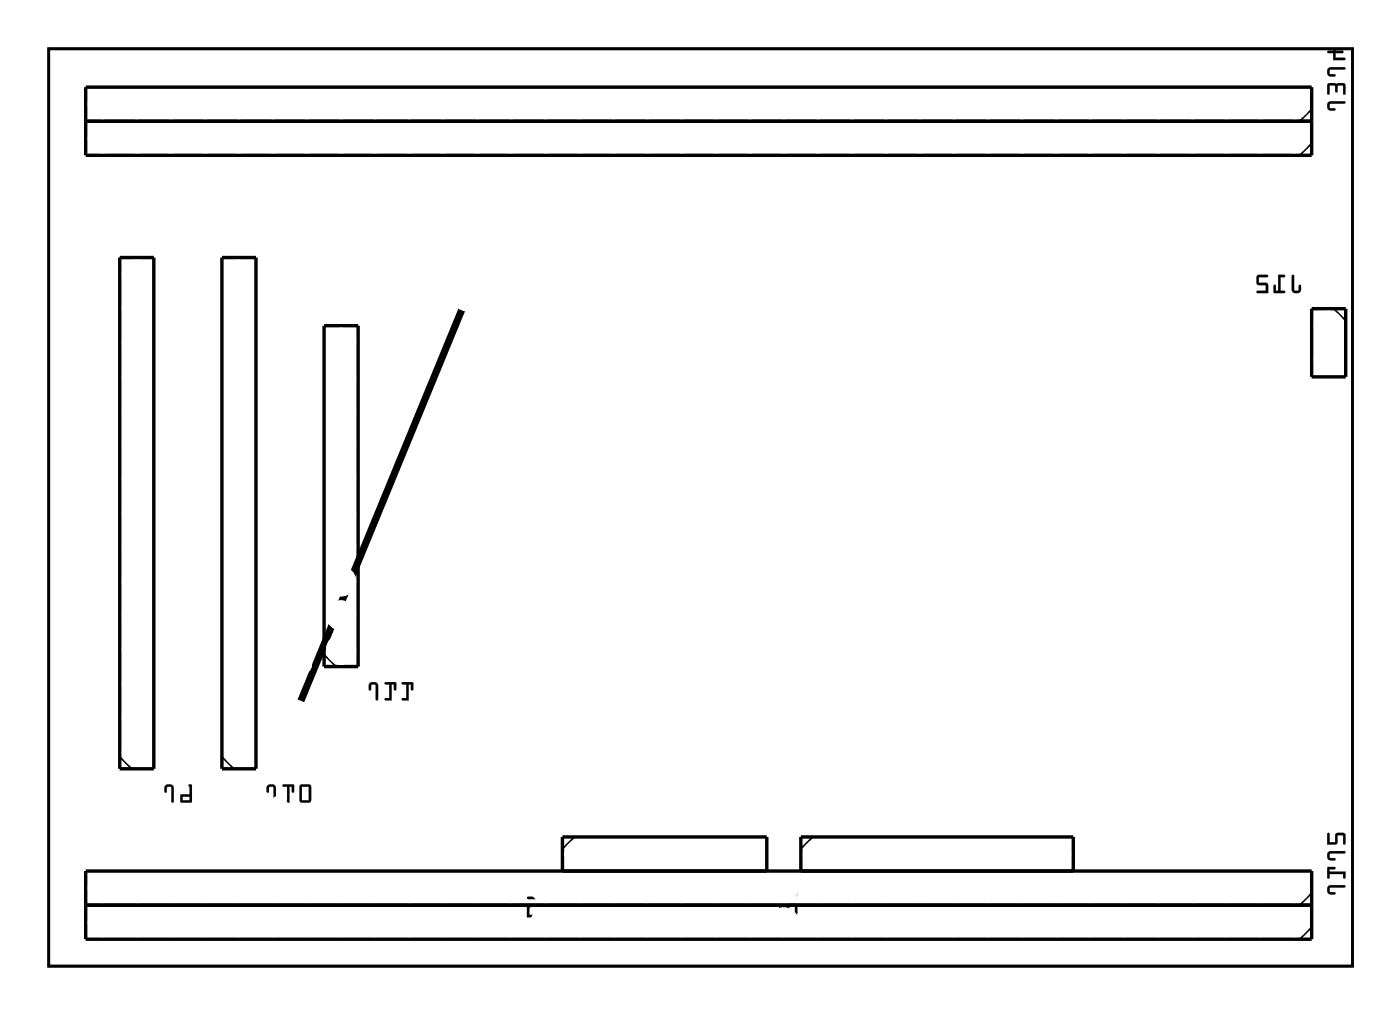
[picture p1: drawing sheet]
<svg xmlns="http://www.w3.org/2000/svg" width="104mm" height="75mm" viewBox="0 0 104 75" stroke-linecap="round" stroke-linejoin="round" font-family="sans-serif">
<path d="M3.6 3.6h97.3v68.4h-97.3z" fill="none" stroke="#000" stroke-width=".2"/>
<path d="M3.6 3.6h97.3v68.4h-97.3z" fill="none" stroke="#000" stroke-width=".07"/>
<path d="M6.4 6.5h91.4v5.1h-91.4zM6.4 9h91.4M8.9 19.2h2.6v38.1h-2.6zM16.6 19.2h2.5v38.1h-2.5zM24.2 24.3h2.5v25.4h-2.5zM97.8 23h2.6v5.1h-2.6zM6.4 64.9h91.4v5.1h-91.4zM6.4 67.5h91.4M42 64.9v-2.5h15.2v2.5M59.7 64.9v-2.5h20.4v2.5" fill="none" stroke="#000" stroke-width=".25"/>
<path d="M97.8 10.7l-.9 .9M97.8 8.1l-.9 .9M99.5 23l.9 .9M8.9 56.4l.9 .9M16.6 56.4l.8 .9M24.2 48.8l.9 .9M42.8 62.4l-.8 .9M60.6 62.4l-.9 .9M97.8 66.6l-.9 .9M97.8 69.1l-.9 .9" fill="none" stroke="#000" stroke-width=".13"/>
<path d="M34.5 23l-12.1 29.3" fill="none" stroke="#000" stroke-width=".53"/>
<g fill="#000">
<path d="M99.1 5.1l-.1 .4 .3 .2h.3v-.1v-.1h-.4v-.3h1.1l.1-.1-.1-.1h-1zM99 3.8v.2h.4v.5l.9-.1v-.1h-.7v-.3h.6v-.2h-.6l-.1-.1-.1 .1z"/>
<path d="M99.1 5.1l-.1 .2 .1 .3 .4 .1a.1 .1 0 0 0 .1-.1 .1 .1 0 0 0-.1-.1h-.3v-.3h1.1a.1 .1 0 0 0 .1-.1 .1 .1 0 0 0-.1-.1h-1zM99.1 5.1l.2-.1h1v.1v.1h-1.1v.3l.4 .1v.1h-.3l-.3-.2zM99 3.8v.2h.4v.5h.9a.1 .1 0 0 0 .1-.1 .1 .1 0 0 0-.1-.1h-.7v-.3h.5a.1 .1 0 0 0 .1-.1 .1 .1 0 0 0-.1-.1h-.5a.09 .09 0 0 0-.1-.1 .09 .09 0 0 0-.1 .1zM99 3.8h.4l.1-.1 .1 .1h.5v.1h-.5v.4h.7v.1l-.9 .1v-.6h-.3z"/>
<path d="M99.1 7.6l-.1 .5 .3 .1h.3v-.1l-.4-.1v-.3h1.1l.1-.1-.1-.1h-1zM99 6.2v.9l.2-.1v-.6h.4v.4l.1 .1 .1-.1v-.4h.4v.6h.1l.1-.6-.2-.2z"/>
<path d="M99.1 7.6l-.1 .2 .1 .4 .4 .1a.1 .1 0 0 0 .1-.1 .1 .1 0 0 0-.1-.1l-.3-.1v-.2l1.1-.1a.1 .1 0 0 0 .1-.1 .1 .1 0 0 0-.1-.1h-1zM99.1 7.6h.2h1v.1h-1.1v.3l.4 .2h-.3l-.3-.1zM99 6.2v.8a.1 .1 0 0 0 .1 .1 .1 .1 0 0 0 .1-.1v-.6h.4v.4a.1 .1 0 0 0 .1 .1 .1 .1 0 0 0 .1-.1v-.4h.4v.6a.1 .1 0 0 0 .1 .1 .1 .1 0 0 0 .1-.1v-.6l-.2-.2zM99.1 6.2h1.1l.1 .2v.6h-.1v-.6h-.4l-.1 .4v.1l-.1-.1v-.4h-.4v.6h-.1z"/>
<path d="M96.4 20.5l-.1 1.1a.36 .36 0 0 0 .4 .3 .36 .36 0 0 0 .3-.3v-.3v-.1l-.1 .1-.1 .3h-.3v-1zM95.3 20.5v1.2h-.1v-.4l-.2-.1v.6h.8v-.1h-.3v-1h.3l.1-.2zM93.8 20.5l-.1 .6 .2 .2h.5v.4h-.6l-.1 .1h.9l-.1-.7h-.6v-.4h.6l.1-.2z"/>
<path d="M96.4 20.5l-.1 1.1a.37 .37 0 0 0 .4 .3 .37 .37 0 0 0 .4-.3v-.3a.1 .1 0 0 0-.1-.1 .1 .1 0 0 0-.1 .1l-.1 .3h-.2l-.1-1zM96.4 20.5l.1 .1v1h.3l.2-.4v.1v.3a.35 .35 0 0 1-.3 .2 .35 .35 0 0 1-.3-.2zM95.3 20.5v1.2h-.1v-.4a.1 .1 0 0 0-.1-.1 .1 .1 0 0 0-.1 .1v.5l.8 .1a.1 .1 0 0 0 .1-.1 .1 .1 0 0 0-.1-.1h-.3v-1h.3a.1 .1 0 0 0 .1-.1 .1 .1 0 0 0-.1-.1zM95.3 20.5h.5v.1l-.3 .1v1h.3v.1h-.8v-.6l.1 .1 .1 .4h.1zM93.8 20.5v.7l.6 .1v.4h-.6a.1 .1 0 0 0-.1 .1 .1 .1 0 0 0 .1 .1h.8l-.1-.8h-.6v-.4h.6a.1 .1 0 0 0 .1-.1 .1 .1 0 0 0-.1-.1zM93.8 20.5h.8l-.1 .2h-.6v.4h.6l.1 .7h-.9l.1-.1h.6v-.5h-.5l-.2-.1z"/>
<path d="M12.3 58.5v.5a.1 .1 0 0 0 .1 .1 .1 .1 0 0 0 0-.1l.1-.3h.3v1a.1 .1 0 0 0 .1 .1 .1 .1 0 0 0 .1-.1l-.1-1.1-.2-.2zM12.3 58.5h.4l.2 .1v1.2l-.1-.1v-1h-.3l-.1 .3-.1 .1v-.4zM14.1 58.5v.7h-.6v.6h.8v-1.3zM14.1 58.5h.2v1.3h-.8v-.6h.6zM13.6 59.4h.5v.2h-.5zM13.6 59.4v.3h.5v-.3z"/>
<path d="M12.3 58.5v.2v.4l.1-.1 .1-.3h.3v1l.1 .1v-1.2l-.2-.1zM14.1 58.5v.7h-.6v.6h.8v-1.3zM13.6 59.4h.5v.2h-.5z"/>
<path d="M20 58.5l-.1 .5a.1 .1 0 0 0 .1 .1 .1 .1 0 0 0 .1-.1v-.3h.3v1a.1 .1 0 0 0 .1 .1 .1 .1 0 0 0 .1-.1v-1.1l-.3-.2zM20 58.5h.3l.3 .1-.1 1.2-.1-.1v-1h-.3l-.1 .3-.1 .1v-.4zM21.1 58.5v.1h.3v1h-.2a.1 .1 0 0 0-.1 .1 .1 .1 0 0 0 .1 .1h.4v-1.2h.2v.4a.1 .1 0 0 0 0 .1 .1 .1 0 0 0 .1-.1v-.5zM21.1 58.5h.8v.6l-.1-.1v-.4h-.2v1.2h-.5v-.1h.3v-1.1h-.3zM22.4 58.5l-.1 1.2 .2 .1h.6l.1-.2v-1l-.2-.2zM22.4 58.5h.6l.2 .1v1l-.1 .2h-.6l-.1-.1zM22.5 58.6h.5v1h-.5zM22.5 58.6v1.1h.5v-1.1z"/>
<path d="M20 58.5l-.1 .2v.4l.2-.1v-.3h.3v1l.1 .1 .1-1.2-.3-.1zM21.1 58.5v.1h.3v1h-.3v.2h.5v-1.2h.2v.4l.1 .1v-.6zM22.4 58.5v1.2l.1 .1h.6l.1-.2v-1l-.2-.1zM22.5 58.6h.5v1h-.5z"/>
<path d="M27.6 50.9l-.1 .5a.1 .1 0 0 0 .1 .1 .1 .1 0 0 0 .1-.1v-.4h.3v1.1a.1 .1 0 0 0 .1 .1 .1 .1 0 0 0 .1-.1v-1.1l-.3-.2zM27.6 50.9l.3-.1 .3 .2-.1 1.2-.1-.1v-1l-.3-.1v.4h-.1l-.1-.3zM28.7 50.9v.1h.3v1h-.2a.1 .1 0 0 0-.1 .1 .1 .1 0 0 0 .1 .1h.4v-1.2h.2v.4a.1 .1 0 0 0 .1 .1 .1 .1 0 0 0 .1-.1l-.1-.6zM28.7 50.9h.8v.5h-.1v-.4h-.2v1.2l-.5-.1v-.1h.3v-1h-.3zM30 50.9v.1h.3v1h-.3a.1 .1 0 0 0-.1 .1 .1 .1 0 0 0 .1 .1h.5v-1.2h.2l-.1 .4a.1 .1 0 0 0 .1 .1 .1 .1 0 0 0 .1-.1v-.6zM30 50.9h.8v.5h-.1v-.4h-.2v1.2l-.5-.1v-.1h.3v-1h-.3z"/>
<path d="M27.6 50.9l-.1 .2 .1 .4 .1-.1v-.4l.3 .1v1l.1 .1 .1-1.2-.3-.2zM28.7 50.9v.1h.3v1h-.3v.1l.5 .1v-1.2h.2v.4l.1 .1 .1-.6zM30 50.9v.1h.3v1h-.3v.1l.5 .1v-1.2h.2v.4l.1 .1v-.6z"/>
<path d="M39.3 66.9l.1 .1h1a.36 .36 0 0 0 .3-.3 .36 .36 0 0 0-.3-.4h-.3l-.1 .1 .1 .1h.4l-.1 .3zM39.3 67.5v.9h.6l.3-.4h.5l-.1-.2h-.5l-.3 .4h-.3v-.7z"/>
<path d="M39.3 66.8l.1 .2h1a.37 .37 0 0 0 .3-.3 .37 .37 0 0 0-.3-.4h-.3a.1 .1 0 0 0-.1 .1 .1 .1 0 0 0 .1 .1h.4v.3zM39.3 66.9l1.1-.1 .1-.3-.4-.1v-.1h.3a.35 .35 0 0 1 .3 .4 .35 .35 0 0 1-.3 .3h-1zM39.3 67.5v.9h.6l.3-.4h.4a.1 .1 0 0 0 .1-.1 .1 .1 0 0 0-.1-.1h-.5l-.3 .4h-.3v-.5l.1-.2zM39.3 67.5h.2v.7h.3l.3-.4 .5 .1 .1 .1h-.5l-.3 .3-.6 .1z"/>
<path d="M58.1 66.7l.1 .2h1a.36 .36 0 0 0 .3-.4 .36 .36 0 0 0-.3-.3h-.3l-.1 .1h.1l.4 .1-.1 .3zM58.1 67.6l.1 .4h.5l.2 .2h.4l.2-.1v-.6l-.1-.1h-.5l-.2 .1zM58.9 67.5h.4v.5h-.4zM58.3 67.7h.4v.2h-.4z"/>
<path d="M58.1 66.7l.1 .2h1a.37 .37 0 0 0 .3-.4 .37 .37 0 0 0-.3-.3h-.3a.1 .1 0 0 0-.1 .1 .1 .1 0 0 0 .1 .1h.4v.3zM58.1 66.7h1.1l.1-.3-.4-.1v-.1h.3a.35 .35 0 0 1 .3 .3 .35 .35 0 0 1-.3 .4h-1zM58.1 67.5l.1 .5h.5l.2 .2h.4l.2-.1v-.6l-.1-.1-.5-.1-.2 .2zM58.1 67.6l.6-.1 .2-.1h.5l.1 .1-.1 .6-.1 .1h-.4l-.2-.2h-.5zM58.9 67.5h.4v.5h-.4zM58.9 67.5v.6h.4v-.6zM58.3 67.7h.4v.2h-.4zM58.3 67.7v.2h.4v-.2z"/>
<path d="M99.1 66l-.1 .5 .3 .2h.3v-.1v-.1h-.4v-.3l1.1-.1h.1l-.1-.1h-1zM99 64.6v.9l.2-.1v-.3h1v.3h.1l.1-.4h-1.2v-.2h.4v-.1z"/>
<path d="M99.1 66l-.1 .2 .1 .4 .4 .1a.1 .1 0 0 0 .1-.1 .1 .1 0 0 0-.1-.1h-.3v-.3h1.1a.1 .1 0 0 0 .1-.1 .1 .1 0 0 0-.1-.1h-1zM99.1 66.1l.2-.1h1v.1h-1.1v.4l.4 .1-.3 .1-.3-.2zM99 64.6v.8a.1 .1 0 0 0 .1 .1 .1 .1 0 0 0 .1-.1v-.3h1v.3a.1 .1 0 0 0 .1 .1 .1 .1 0 0 0 .1-.1v-.5l-1.2 .1v-.2h.3a.1 .1 0 0 0 .1-.1 .1 .1 0 0 0-.1-.1zM99 64.6l.6 .1v.1h-.4v.2h1.2l-.1 .4h-.1v-.3h-1v.3l-.1 .1z"/>
<path d="M99.1 63.5l-.1 .5 .3 .1h.3v-.1l-.4-.1v-.3h1.1l.1-.1-.1-.1h-1zM99 62.1v.8h.7l.1-.7h.4v.7h.1l.1-.7-.2-.1h-.6v.7h-.4v-.7z"/>
<path d="M99.1 63.5l-.1 .2 .1 .4h.4a.1 .1 0 0 0 .1-.1 .1 .1 0 0 0-.1-.1h-.3v-.3h1.1a.1 .1 0 0 0 .1-.1 .1 .1 0 0 0-.1-.1h-1zM99.1 63.5l.2-.1h1v.1v.1h-1.1v.3l.4 .1v.1h-.3l-.3-.1zM99 62.1v.8h.7l.1-.7h.4v.7a.1 .1 0 0 0 .1 0 .1 .1 0 0 0 .1 0v-.7l-.2-.1h-.6v.7h-.4v-.7zM99 62.1h.2v.7h.4v-.7h.6l.1 .1v.7h-.1v-.7h-.4l-.1 .7h-.7z"/>
</g>
<circle cx="96.6" cy="10.3" r=".74" fill="#fff"/>
<circle cx="96.6" cy="10.3" r=".74" fill="none" stroke="#fff" stroke-width=".76" stroke-linecap="butt"/>
<circle cx="94" cy="10.3" r=".74" fill="#fff"/>
<circle cx="94" cy="10.3" r=".74" fill="none" stroke="#fff" stroke-width=".76" stroke-linecap="butt"/>
<circle cx="91.5" cy="10.3" r=".74" fill="#fff"/>
<circle cx="91.5" cy="10.3" r=".74" fill="none" stroke="#fff" stroke-width=".76" stroke-linecap="butt"/>
<circle cx="88.9" cy="10.3" r=".74" fill="#fff"/>
<circle cx="88.9" cy="10.3" r=".74" fill="none" stroke="#fff" stroke-width=".76" stroke-linecap="butt"/>
<circle cx="86.4" cy="10.3" r=".74" fill="#fff"/>
<circle cx="86.4" cy="10.3" r=".74" fill="none" stroke="#fff" stroke-width=".76" stroke-linecap="butt"/>
<circle cx="83.9" cy="10.3" r=".74" fill="#fff"/>
<circle cx="83.9" cy="10.3" r=".74" fill="none" stroke="#fff" stroke-width=".76" stroke-linecap="butt"/>
<circle cx="81.3" cy="10.3" r=".74" fill="#fff"/>
<circle cx="81.3" cy="10.3" r=".74" fill="none" stroke="#fff" stroke-width=".76" stroke-linecap="butt"/>
<circle cx="78.8" cy="10.3" r=".74" fill="#fff"/>
<circle cx="78.8" cy="10.3" r=".74" fill="none" stroke="#fff" stroke-width=".76" stroke-linecap="butt"/>
<circle cx="76.2" cy="10.3" r=".74" fill="#fff"/>
<circle cx="76.2" cy="10.3" r=".74" fill="none" stroke="#fff" stroke-width=".76" stroke-linecap="butt"/>
<circle cx="73.7" cy="10.3" r=".74" fill="#fff"/>
<circle cx="73.7" cy="10.3" r=".74" fill="none" stroke="#fff" stroke-width=".76" stroke-linecap="butt"/>
<circle cx="71.2" cy="10.3" r=".74" fill="#fff"/>
<circle cx="71.2" cy="10.3" r=".74" fill="none" stroke="#fff" stroke-width=".76" stroke-linecap="butt"/>
<circle cx="68.6" cy="10.3" r=".74" fill="#fff"/>
<circle cx="68.6" cy="10.3" r=".74" fill="none" stroke="#fff" stroke-width=".76" stroke-linecap="butt"/>
<circle cx="66.1" cy="10.3" r=".74" fill="#fff"/>
<circle cx="66.1" cy="10.3" r=".74" fill="none" stroke="#fff" stroke-width=".76" stroke-linecap="butt"/>
<circle cx="63.5" cy="10.3" r=".74" fill="#fff"/>
<circle cx="63.5" cy="10.3" r=".74" fill="none" stroke="#fff" stroke-width=".76" stroke-linecap="butt"/>
<circle cx="61" cy="10.3" r=".74" fill="#fff"/>
<circle cx="61" cy="10.3" r=".74" fill="none" stroke="#fff" stroke-width=".76" stroke-linecap="butt"/>
<circle cx="58.5" cy="10.3" r=".74" fill="#fff"/>
<circle cx="58.5" cy="10.3" r=".74" fill="none" stroke="#fff" stroke-width=".76" stroke-linecap="butt"/>
<circle cx="55.9" cy="10.3" r=".74" fill="#fff"/>
<circle cx="55.9" cy="10.3" r=".74" fill="none" stroke="#fff" stroke-width=".76" stroke-linecap="butt"/>
<circle cx="53.4" cy="10.3" r=".74" fill="#fff"/>
<circle cx="53.4" cy="10.3" r=".74" fill="none" stroke="#fff" stroke-width=".76" stroke-linecap="butt"/>
<circle cx="50.8" cy="10.3" r=".74" fill="#fff"/>
<circle cx="50.8" cy="10.3" r=".74" fill="none" stroke="#fff" stroke-width=".76" stroke-linecap="butt"/>
<circle cx="48.3" cy="10.3" r=".74" fill="#fff"/>
<circle cx="48.3" cy="10.3" r=".74" fill="none" stroke="#fff" stroke-width=".76" stroke-linecap="butt"/>
<circle cx="45.8" cy="10.3" r=".74" fill="#fff"/>
<circle cx="45.8" cy="10.3" r=".74" fill="none" stroke="#fff" stroke-width=".76" stroke-linecap="butt"/>
<circle cx="43.2" cy="10.3" r=".74" fill="#fff"/>
<circle cx="43.2" cy="10.3" r=".74" fill="none" stroke="#fff" stroke-width=".76" stroke-linecap="butt"/>
<circle cx="40.7" cy="10.3" r=".74" fill="#fff"/>
<circle cx="40.7" cy="10.3" r=".74" fill="none" stroke="#fff" stroke-width=".76" stroke-linecap="butt"/>
<circle cx="38.1" cy="10.3" r=".74" fill="#fff"/>
<circle cx="38.1" cy="10.3" r=".74" fill="none" stroke="#fff" stroke-width=".76" stroke-linecap="butt"/>
<circle cx="35.6" cy="10.3" r=".74" fill="#fff"/>
<circle cx="35.6" cy="10.3" r=".74" fill="none" stroke="#fff" stroke-width=".76" stroke-linecap="butt"/>
<circle cx="33.1" cy="10.3" r=".74" fill="#fff"/>
<circle cx="33.1" cy="10.3" r=".74" fill="none" stroke="#fff" stroke-width=".76" stroke-linecap="butt"/>
<circle cx="30.5" cy="10.3" r=".74" fill="#fff"/>
<circle cx="30.5" cy="10.3" r=".74" fill="none" stroke="#fff" stroke-width=".76" stroke-linecap="butt"/>
<circle cx="28" cy="10.3" r=".74" fill="#fff"/>
<circle cx="28" cy="10.3" r=".74" fill="none" stroke="#fff" stroke-width=".76" stroke-linecap="butt"/>
<circle cx="25.4" cy="10.3" r=".74" fill="#fff"/>
<circle cx="25.4" cy="10.3" r=".74" fill="none" stroke="#fff" stroke-width=".76" stroke-linecap="butt"/>
<circle cx="22.9" cy="10.3" r=".74" fill="#fff"/>
<circle cx="22.9" cy="10.3" r=".74" fill="none" stroke="#fff" stroke-width=".76" stroke-linecap="butt"/>
<circle cx="20.4" cy="10.3" r=".74" fill="#fff"/>
<circle cx="20.4" cy="10.3" r=".74" fill="none" stroke="#fff" stroke-width=".76" stroke-linecap="butt"/>
<circle cx="17.8" cy="10.3" r=".74" fill="#fff"/>
<circle cx="17.8" cy="10.3" r=".74" fill="none" stroke="#fff" stroke-width=".76" stroke-linecap="butt"/>
<circle cx="15.3" cy="10.3" r=".74" fill="#fff"/>
<circle cx="15.3" cy="10.3" r=".74" fill="none" stroke="#fff" stroke-width=".76" stroke-linecap="butt"/>
<circle cx="12.7" cy="10.3" r=".74" fill="#fff"/>
<circle cx="12.7" cy="10.3" r=".74" fill="none" stroke="#fff" stroke-width=".76" stroke-linecap="butt"/>
<circle cx="10.2" cy="10.3" r=".74" fill="#fff"/>
<circle cx="10.2" cy="10.3" r=".74" fill="none" stroke="#fff" stroke-width=".76" stroke-linecap="butt"/>
<circle cx="7.7" cy="10.3" r=".74" fill="#fff"/>
<circle cx="7.7" cy="10.3" r=".74" fill="none" stroke="#fff" stroke-width=".76" stroke-linecap="butt"/>
<circle cx="96.6" cy="7.8" r=".74" fill="#fff"/>
<circle cx="96.6" cy="7.8" r=".74" fill="none" stroke="#fff" stroke-width=".76" stroke-linecap="butt"/>
<circle cx="94" cy="7.8" r=".74" fill="#fff"/>
<circle cx="94" cy="7.8" r=".74" fill="none" stroke="#fff" stroke-width=".76" stroke-linecap="butt"/>
<circle cx="91.5" cy="7.8" r=".74" fill="#fff"/>
<circle cx="91.5" cy="7.8" r=".74" fill="none" stroke="#fff" stroke-width=".76" stroke-linecap="butt"/>
<circle cx="88.9" cy="7.8" r=".74" fill="#fff"/>
<circle cx="88.9" cy="7.8" r=".74" fill="none" stroke="#fff" stroke-width=".76" stroke-linecap="butt"/>
<circle cx="86.4" cy="7.8" r=".74" fill="#fff"/>
<circle cx="86.4" cy="7.8" r=".74" fill="none" stroke="#fff" stroke-width=".76" stroke-linecap="butt"/>
<circle cx="83.9" cy="7.8" r=".74" fill="#fff"/>
<circle cx="83.9" cy="7.8" r=".74" fill="none" stroke="#fff" stroke-width=".76" stroke-linecap="butt"/>
<circle cx="81.3" cy="7.8" r=".74" fill="#fff"/>
<circle cx="81.3" cy="7.8" r=".74" fill="none" stroke="#fff" stroke-width=".76" stroke-linecap="butt"/>
<circle cx="78.8" cy="7.8" r=".74" fill="#fff"/>
<circle cx="78.8" cy="7.8" r=".74" fill="none" stroke="#fff" stroke-width=".76" stroke-linecap="butt"/>
<circle cx="76.2" cy="7.8" r=".74" fill="#fff"/>
<circle cx="76.2" cy="7.8" r=".74" fill="none" stroke="#fff" stroke-width=".76" stroke-linecap="butt"/>
<circle cx="73.7" cy="7.8" r=".74" fill="#fff"/>
<circle cx="73.7" cy="7.8" r=".74" fill="none" stroke="#fff" stroke-width=".76" stroke-linecap="butt"/>
<circle cx="71.2" cy="7.8" r=".74" fill="#fff"/>
<circle cx="71.2" cy="7.8" r=".74" fill="none" stroke="#fff" stroke-width=".76" stroke-linecap="butt"/>
<circle cx="68.6" cy="7.8" r=".74" fill="#fff"/>
<circle cx="68.6" cy="7.8" r=".74" fill="none" stroke="#fff" stroke-width=".76" stroke-linecap="butt"/>
<circle cx="66.1" cy="7.8" r=".74" fill="#fff"/>
<circle cx="66.1" cy="7.8" r=".74" fill="none" stroke="#fff" stroke-width=".76" stroke-linecap="butt"/>
<circle cx="63.5" cy="7.8" r=".74" fill="#fff"/>
<circle cx="63.5" cy="7.8" r=".74" fill="none" stroke="#fff" stroke-width=".76" stroke-linecap="butt"/>
<circle cx="61" cy="7.8" r=".74" fill="#fff"/>
<circle cx="61" cy="7.8" r=".74" fill="none" stroke="#fff" stroke-width=".76" stroke-linecap="butt"/>
<circle cx="58.5" cy="7.8" r=".74" fill="#fff"/>
<circle cx="58.5" cy="7.8" r=".74" fill="none" stroke="#fff" stroke-width=".76" stroke-linecap="butt"/>
<circle cx="55.9" cy="7.8" r=".74" fill="#fff"/>
<circle cx="55.9" cy="7.8" r=".74" fill="none" stroke="#fff" stroke-width=".76" stroke-linecap="butt"/>
<circle cx="53.4" cy="7.8" r=".74" fill="#fff"/>
<circle cx="53.4" cy="7.8" r=".74" fill="none" stroke="#fff" stroke-width=".76" stroke-linecap="butt"/>
<circle cx="50.8" cy="7.8" r=".74" fill="#fff"/>
<circle cx="50.8" cy="7.8" r=".74" fill="none" stroke="#fff" stroke-width=".76" stroke-linecap="butt"/>
<circle cx="48.3" cy="7.8" r=".74" fill="#fff"/>
<circle cx="48.3" cy="7.8" r=".74" fill="none" stroke="#fff" stroke-width=".76" stroke-linecap="butt"/>
<circle cx="45.8" cy="7.8" r=".74" fill="#fff"/>
<circle cx="45.8" cy="7.8" r=".74" fill="none" stroke="#fff" stroke-width=".76" stroke-linecap="butt"/>
<circle cx="43.2" cy="7.8" r=".74" fill="#fff"/>
<circle cx="43.2" cy="7.8" r=".74" fill="none" stroke="#fff" stroke-width=".76" stroke-linecap="butt"/>
<circle cx="40.7" cy="7.8" r=".74" fill="#fff"/>
<circle cx="40.7" cy="7.8" r=".74" fill="none" stroke="#fff" stroke-width=".76" stroke-linecap="butt"/>
<circle cx="38.1" cy="7.8" r=".74" fill="#fff"/>
<circle cx="38.1" cy="7.8" r=".74" fill="none" stroke="#fff" stroke-width=".76" stroke-linecap="butt"/>
<circle cx="35.6" cy="7.8" r=".74" fill="#fff"/>
<circle cx="35.6" cy="7.8" r=".74" fill="none" stroke="#fff" stroke-width=".76" stroke-linecap="butt"/>
<circle cx="33.1" cy="7.8" r=".74" fill="#fff"/>
<circle cx="33.1" cy="7.8" r=".74" fill="none" stroke="#fff" stroke-width=".76" stroke-linecap="butt"/>
<circle cx="30.5" cy="7.8" r=".74" fill="#fff"/>
<circle cx="30.5" cy="7.8" r=".74" fill="none" stroke="#fff" stroke-width=".76" stroke-linecap="butt"/>
<circle cx="28" cy="7.8" r=".74" fill="#fff"/>
<circle cx="28" cy="7.8" r=".74" fill="none" stroke="#fff" stroke-width=".76" stroke-linecap="butt"/>
<circle cx="25.4" cy="7.8" r=".74" fill="#fff"/>
<circle cx="25.4" cy="7.8" r=".74" fill="none" stroke="#fff" stroke-width=".76" stroke-linecap="butt"/>
<circle cx="22.9" cy="7.8" r=".74" fill="#fff"/>
<circle cx="22.9" cy="7.8" r=".74" fill="none" stroke="#fff" stroke-width=".76" stroke-linecap="butt"/>
<circle cx="20.4" cy="7.8" r=".74" fill="#fff"/>
<circle cx="20.4" cy="7.8" r=".74" fill="none" stroke="#fff" stroke-width=".76" stroke-linecap="butt"/>
<circle cx="17.8" cy="7.8" r=".74" fill="#fff"/>
<circle cx="17.8" cy="7.8" r=".74" fill="none" stroke="#fff" stroke-width=".76" stroke-linecap="butt"/>
<circle cx="15.3" cy="7.8" r=".74" fill="#fff"/>
<circle cx="15.3" cy="7.8" r=".74" fill="none" stroke="#fff" stroke-width=".76" stroke-linecap="butt"/>
<circle cx="12.7" cy="7.8" r=".74" fill="#fff"/>
<circle cx="12.7" cy="7.8" r=".74" fill="none" stroke="#fff" stroke-width=".76" stroke-linecap="butt"/>
<circle cx="10.2" cy="7.8" r=".74" fill="#fff"/>
<circle cx="10.2" cy="7.8" r=".74" fill="none" stroke="#fff" stroke-width=".76" stroke-linecap="butt"/>
<circle cx="7.7" cy="7.8" r=".74" fill="#fff"/>
<circle cx="7.7" cy="7.8" r=".74" fill="none" stroke="#fff" stroke-width=".76" stroke-linecap="butt"/>
<circle cx="96.6" cy="66.2" r=".74" fill="#fff"/>
<circle cx="96.6" cy="66.2" r=".74" fill="none" stroke="#fff" stroke-width=".76" stroke-linecap="butt"/>
<circle cx="94" cy="66.2" r=".74" fill="#fff"/>
<circle cx="94" cy="66.2" r=".74" fill="none" stroke="#fff" stroke-width=".76" stroke-linecap="butt"/>
<circle cx="91.5" cy="66.2" r=".74" fill="#fff"/>
<circle cx="91.5" cy="66.2" r=".74" fill="none" stroke="#fff" stroke-width=".76" stroke-linecap="butt"/>
<circle cx="88.9" cy="66.2" r=".74" fill="#fff"/>
<circle cx="88.9" cy="66.2" r=".74" fill="none" stroke="#fff" stroke-width=".76" stroke-linecap="butt"/>
<circle cx="86.4" cy="66.2" r=".74" fill="#fff"/>
<circle cx="86.4" cy="66.2" r=".74" fill="none" stroke="#fff" stroke-width=".76" stroke-linecap="butt"/>
<circle cx="83.9" cy="66.2" r=".74" fill="#fff"/>
<circle cx="83.9" cy="66.2" r=".74" fill="none" stroke="#fff" stroke-width=".76" stroke-linecap="butt"/>
<circle cx="81.3" cy="66.2" r=".74" fill="#fff"/>
<circle cx="81.3" cy="66.2" r=".74" fill="none" stroke="#fff" stroke-width=".76" stroke-linecap="butt"/>
<circle cx="78.8" cy="66.2" r=".74" fill="#fff"/>
<circle cx="78.8" cy="66.2" r=".74" fill="none" stroke="#fff" stroke-width=".76" stroke-linecap="butt"/>
<circle cx="76.2" cy="66.2" r=".74" fill="#fff"/>
<circle cx="76.2" cy="66.2" r=".74" fill="none" stroke="#fff" stroke-width=".76" stroke-linecap="butt"/>
<circle cx="73.7" cy="66.2" r=".74" fill="#fff"/>
<circle cx="73.7" cy="66.2" r=".74" fill="none" stroke="#fff" stroke-width=".76" stroke-linecap="butt"/>
<circle cx="71.2" cy="66.2" r=".74" fill="#fff"/>
<circle cx="71.2" cy="66.2" r=".74" fill="none" stroke="#fff" stroke-width=".76" stroke-linecap="butt"/>
<circle cx="68.6" cy="66.2" r=".74" fill="#fff"/>
<circle cx="68.6" cy="66.2" r=".74" fill="none" stroke="#fff" stroke-width=".76" stroke-linecap="butt"/>
<circle cx="66.1" cy="66.2" r=".74" fill="#fff"/>
<circle cx="66.1" cy="66.2" r=".74" fill="none" stroke="#fff" stroke-width=".76" stroke-linecap="butt"/>
<circle cx="63.5" cy="66.2" r=".74" fill="#fff"/>
<circle cx="63.5" cy="66.2" r=".74" fill="none" stroke="#fff" stroke-width=".76" stroke-linecap="butt"/>
<circle cx="61" cy="66.2" r=".74" fill="#fff"/>
<circle cx="61" cy="66.2" r=".74" fill="none" stroke="#fff" stroke-width=".76" stroke-linecap="butt"/>
<circle cx="58.5" cy="66.2" r=".74" fill="#fff"/>
<circle cx="58.5" cy="66.2" r=".74" fill="none" stroke="#fff" stroke-width=".76" stroke-linecap="butt"/>
<circle cx="55.9" cy="66.2" r=".74" fill="#fff"/>
<circle cx="55.9" cy="66.2" r=".74" fill="none" stroke="#fff" stroke-width=".76" stroke-linecap="butt"/>
<circle cx="53.4" cy="66.2" r=".74" fill="#fff"/>
<circle cx="53.4" cy="66.2" r=".74" fill="none" stroke="#fff" stroke-width=".76" stroke-linecap="butt"/>
<circle cx="50.8" cy="66.2" r=".74" fill="#fff"/>
<circle cx="50.8" cy="66.2" r=".74" fill="none" stroke="#fff" stroke-width=".76" stroke-linecap="butt"/>
<circle cx="48.3" cy="66.2" r=".74" fill="#fff"/>
<circle cx="48.3" cy="66.2" r=".74" fill="none" stroke="#fff" stroke-width=".76" stroke-linecap="butt"/>
<circle cx="45.8" cy="66.2" r=".74" fill="#fff"/>
<circle cx="45.8" cy="66.2" r=".74" fill="none" stroke="#fff" stroke-width=".76" stroke-linecap="butt"/>
<circle cx="43.2" cy="66.2" r=".74" fill="#fff"/>
<circle cx="43.2" cy="66.2" r=".74" fill="none" stroke="#fff" stroke-width=".76" stroke-linecap="butt"/>
<circle cx="40.7" cy="66.2" r=".74" fill="#fff"/>
<circle cx="40.7" cy="66.2" r=".74" fill="none" stroke="#fff" stroke-width=".76" stroke-linecap="butt"/>
<circle cx="38.1" cy="66.2" r=".74" fill="#fff"/>
<circle cx="38.1" cy="66.2" r=".74" fill="none" stroke="#fff" stroke-width=".76" stroke-linecap="butt"/>
<circle cx="35.6" cy="66.2" r=".74" fill="#fff"/>
<circle cx="35.6" cy="66.2" r=".74" fill="none" stroke="#fff" stroke-width=".76" stroke-linecap="butt"/>
<circle cx="33.1" cy="66.2" r=".74" fill="#fff"/>
<circle cx="33.1" cy="66.2" r=".74" fill="none" stroke="#fff" stroke-width=".76" stroke-linecap="butt"/>
<circle cx="30.5" cy="66.2" r=".74" fill="#fff"/>
<circle cx="30.5" cy="66.2" r=".74" fill="none" stroke="#fff" stroke-width=".76" stroke-linecap="butt"/>
<circle cx="28" cy="66.2" r=".74" fill="#fff"/>
<circle cx="28" cy="66.2" r=".74" fill="none" stroke="#fff" stroke-width=".76" stroke-linecap="butt"/>
<circle cx="25.4" cy="66.2" r=".74" fill="#fff"/>
<circle cx="25.4" cy="66.2" r=".74" fill="none" stroke="#fff" stroke-width=".76" stroke-linecap="butt"/>
<circle cx="22.9" cy="66.2" r=".74" fill="#fff"/>
<circle cx="22.9" cy="66.2" r=".74" fill="none" stroke="#fff" stroke-width=".76" stroke-linecap="butt"/>
<circle cx="20.4" cy="66.2" r=".74" fill="#fff"/>
<circle cx="20.4" cy="66.2" r=".74" fill="none" stroke="#fff" stroke-width=".76" stroke-linecap="butt"/>
<circle cx="17.8" cy="66.2" r=".74" fill="#fff"/>
<circle cx="17.8" cy="66.2" r=".74" fill="none" stroke="#fff" stroke-width=".76" stroke-linecap="butt"/>
<circle cx="15.3" cy="66.2" r=".74" fill="#fff"/>
<circle cx="15.3" cy="66.2" r=".74" fill="none" stroke="#fff" stroke-width=".76" stroke-linecap="butt"/>
<circle cx="12.7" cy="66.2" r=".74" fill="#fff"/>
<circle cx="12.7" cy="66.2" r=".74" fill="none" stroke="#fff" stroke-width=".76" stroke-linecap="butt"/>
<circle cx="10.2" cy="66.2" r=".74" fill="#fff"/>
<circle cx="10.2" cy="66.2" r=".74" fill="none" stroke="#fff" stroke-width=".76" stroke-linecap="butt"/>
<circle cx="7.7" cy="66.2" r=".74" fill="#fff"/>
<circle cx="7.7" cy="66.2" r=".74" fill="none" stroke="#fff" stroke-width=".76" stroke-linecap="butt"/>
<circle cx="96.6" cy="68.7" r=".74" fill="#fff"/>
<circle cx="96.6" cy="68.7" r=".74" fill="none" stroke="#fff" stroke-width=".76" stroke-linecap="butt"/>
<circle cx="94" cy="68.7" r=".74" fill="#fff"/>
<circle cx="94" cy="68.7" r=".74" fill="none" stroke="#fff" stroke-width=".76" stroke-linecap="butt"/>
<circle cx="91.5" cy="68.7" r=".74" fill="#fff"/>
<circle cx="91.5" cy="68.7" r=".74" fill="none" stroke="#fff" stroke-width=".76" stroke-linecap="butt"/>
<circle cx="88.9" cy="68.7" r=".74" fill="#fff"/>
<circle cx="88.9" cy="68.7" r=".74" fill="none" stroke="#fff" stroke-width=".76" stroke-linecap="butt"/>
<circle cx="86.4" cy="68.7" r=".74" fill="#fff"/>
<circle cx="86.4" cy="68.7" r=".74" fill="none" stroke="#fff" stroke-width=".76" stroke-linecap="butt"/>
<circle cx="83.9" cy="68.7" r=".74" fill="#fff"/>
<circle cx="83.9" cy="68.7" r=".74" fill="none" stroke="#fff" stroke-width=".76" stroke-linecap="butt"/>
<circle cx="81.3" cy="68.7" r=".74" fill="#fff"/>
<circle cx="81.3" cy="68.7" r=".74" fill="none" stroke="#fff" stroke-width=".76" stroke-linecap="butt"/>
<circle cx="78.8" cy="68.7" r=".74" fill="#fff"/>
<circle cx="78.8" cy="68.7" r=".74" fill="none" stroke="#fff" stroke-width=".76" stroke-linecap="butt"/>
<circle cx="76.2" cy="68.7" r=".74" fill="#fff"/>
<circle cx="76.2" cy="68.7" r=".74" fill="none" stroke="#fff" stroke-width=".76" stroke-linecap="butt"/>
<circle cx="73.7" cy="68.7" r=".74" fill="#fff"/>
<circle cx="73.7" cy="68.7" r=".74" fill="none" stroke="#fff" stroke-width=".76" stroke-linecap="butt"/>
<circle cx="71.2" cy="68.7" r=".74" fill="#fff"/>
<circle cx="71.2" cy="68.7" r=".74" fill="none" stroke="#fff" stroke-width=".76" stroke-linecap="butt"/>
<circle cx="68.6" cy="68.7" r=".74" fill="#fff"/>
<circle cx="68.6" cy="68.7" r=".74" fill="none" stroke="#fff" stroke-width=".76" stroke-linecap="butt"/>
<circle cx="66.1" cy="68.7" r=".74" fill="#fff"/>
<circle cx="66.1" cy="68.7" r=".74" fill="none" stroke="#fff" stroke-width=".76" stroke-linecap="butt"/>
<circle cx="63.5" cy="68.7" r=".74" fill="#fff"/>
<circle cx="63.5" cy="68.7" r=".74" fill="none" stroke="#fff" stroke-width=".76" stroke-linecap="butt"/>
<circle cx="61" cy="68.7" r=".74" fill="#fff"/>
<circle cx="61" cy="68.7" r=".74" fill="none" stroke="#fff" stroke-width=".76" stroke-linecap="butt"/>
<circle cx="58.5" cy="68.7" r=".74" fill="#fff"/>
<circle cx="58.5" cy="68.7" r=".74" fill="none" stroke="#fff" stroke-width=".76" stroke-linecap="butt"/>
<circle cx="55.9" cy="68.7" r=".74" fill="#fff"/>
<circle cx="55.9" cy="68.7" r=".74" fill="none" stroke="#fff" stroke-width=".76" stroke-linecap="butt"/>
<circle cx="53.4" cy="68.7" r=".74" fill="#fff"/>
<circle cx="53.4" cy="68.7" r=".74" fill="none" stroke="#fff" stroke-width=".76" stroke-linecap="butt"/>
<circle cx="50.8" cy="68.7" r=".74" fill="#fff"/>
<circle cx="50.8" cy="68.7" r=".74" fill="none" stroke="#fff" stroke-width=".76" stroke-linecap="butt"/>
<circle cx="48.3" cy="68.7" r=".74" fill="#fff"/>
<circle cx="48.3" cy="68.7" r=".74" fill="none" stroke="#fff" stroke-width=".76" stroke-linecap="butt"/>
<circle cx="45.8" cy="68.7" r=".74" fill="#fff"/>
<circle cx="45.8" cy="68.7" r=".74" fill="none" stroke="#fff" stroke-width=".76" stroke-linecap="butt"/>
<circle cx="43.2" cy="68.7" r=".74" fill="#fff"/>
<circle cx="43.2" cy="68.7" r=".74" fill="none" stroke="#fff" stroke-width=".76" stroke-linecap="butt"/>
<circle cx="40.7" cy="68.7" r=".74" fill="#fff"/>
<circle cx="40.7" cy="68.7" r=".74" fill="none" stroke="#fff" stroke-width=".76" stroke-linecap="butt"/>
<circle cx="38.1" cy="68.7" r=".74" fill="#fff"/>
<circle cx="38.1" cy="68.7" r=".74" fill="none" stroke="#fff" stroke-width=".76" stroke-linecap="butt"/>
<circle cx="35.6" cy="68.7" r=".74" fill="#fff"/>
<circle cx="35.6" cy="68.7" r=".74" fill="none" stroke="#fff" stroke-width=".76" stroke-linecap="butt"/>
<circle cx="33.1" cy="68.7" r=".74" fill="#fff"/>
<circle cx="33.1" cy="68.7" r=".74" fill="none" stroke="#fff" stroke-width=".76" stroke-linecap="butt"/>
<circle cx="30.5" cy="68.7" r=".74" fill="#fff"/>
<circle cx="30.5" cy="68.7" r=".74" fill="none" stroke="#fff" stroke-width=".76" stroke-linecap="butt"/>
<circle cx="28" cy="68.7" r=".74" fill="#fff"/>
<circle cx="28" cy="68.7" r=".74" fill="none" stroke="#fff" stroke-width=".76" stroke-linecap="butt"/>
<circle cx="25.4" cy="68.7" r=".74" fill="#fff"/>
<circle cx="25.4" cy="68.7" r=".74" fill="none" stroke="#fff" stroke-width=".76" stroke-linecap="butt"/>
<circle cx="22.9" cy="68.7" r=".74" fill="#fff"/>
<circle cx="22.9" cy="68.7" r=".74" fill="none" stroke="#fff" stroke-width=".76" stroke-linecap="butt"/>
<circle cx="20.4" cy="68.7" r=".74" fill="#fff"/>
<circle cx="20.4" cy="68.7" r=".74" fill="none" stroke="#fff" stroke-width=".76" stroke-linecap="butt"/>
<circle cx="17.8" cy="68.7" r=".74" fill="#fff"/>
<circle cx="17.8" cy="68.7" r=".74" fill="none" stroke="#fff" stroke-width=".76" stroke-linecap="butt"/>
<circle cx="15.3" cy="68.7" r=".74" fill="#fff"/>
<circle cx="15.3" cy="68.7" r=".74" fill="none" stroke="#fff" stroke-width=".76" stroke-linecap="butt"/>
<circle cx="12.7" cy="68.7" r=".74" fill="#fff"/>
<circle cx="12.7" cy="68.7" r=".74" fill="none" stroke="#fff" stroke-width=".76" stroke-linecap="butt"/>
<circle cx="10.2" cy="68.7" r=".74" fill="#fff"/>
<circle cx="10.2" cy="68.7" r=".74" fill="none" stroke="#fff" stroke-width=".76" stroke-linecap="butt"/>
<circle cx="7.7" cy="68.7" r=".74" fill="#fff"/>
<circle cx="7.7" cy="68.7" r=".74" fill="none" stroke="#fff" stroke-width=".76" stroke-linecap="butt"/>
<circle cx="43.2" cy="63.6" r=".74" fill="#fff"/>
<circle cx="43.2" cy="63.6" r=".74" fill="none" stroke="#fff" stroke-width=".76" stroke-linecap="butt"/>
<circle cx="45.8" cy="63.6" r=".74" fill="#fff"/>
<circle cx="45.8" cy="63.6" r=".74" fill="none" stroke="#fff" stroke-width=".76" stroke-linecap="butt"/>
<circle cx="48.3" cy="63.6" r=".74" fill="#fff"/>
<circle cx="48.3" cy="63.6" r=".74" fill="none" stroke="#fff" stroke-width=".76" stroke-linecap="butt"/>
<circle cx="50.8" cy="63.6" r=".74" fill="#fff"/>
<circle cx="50.8" cy="63.6" r=".74" fill="none" stroke="#fff" stroke-width=".76" stroke-linecap="butt"/>
<circle cx="53.4" cy="63.6" r=".74" fill="#fff"/>
<circle cx="53.4" cy="63.6" r=".74" fill="none" stroke="#fff" stroke-width=".76" stroke-linecap="butt"/>
<circle cx="55.9" cy="63.6" r=".74" fill="#fff"/>
<circle cx="55.9" cy="63.6" r=".74" fill="none" stroke="#fff" stroke-width=".76" stroke-linecap="butt"/>
<circle cx="61" cy="63.6" r=".74" fill="#fff"/>
<circle cx="61" cy="63.6" r=".74" fill="none" stroke="#fff" stroke-width=".76" stroke-linecap="butt"/>
<circle cx="63.5" cy="63.6" r=".74" fill="#fff"/>
<circle cx="63.5" cy="63.6" r=".74" fill="none" stroke="#fff" stroke-width=".76" stroke-linecap="butt"/>
<circle cx="66.1" cy="63.6" r=".74" fill="#fff"/>
<circle cx="66.1" cy="63.6" r=".74" fill="none" stroke="#fff" stroke-width=".76" stroke-linecap="butt"/>
<circle cx="68.6" cy="63.6" r=".74" fill="#fff"/>
<circle cx="68.6" cy="63.6" r=".74" fill="none" stroke="#fff" stroke-width=".76" stroke-linecap="butt"/>
<circle cx="71.2" cy="63.6" r=".74" fill="#fff"/>
<circle cx="71.2" cy="63.6" r=".74" fill="none" stroke="#fff" stroke-width=".76" stroke-linecap="butt"/>
<circle cx="73.7" cy="63.6" r=".74" fill="#fff"/>
<circle cx="73.7" cy="63.6" r=".74" fill="none" stroke="#fff" stroke-width=".76" stroke-linecap="butt"/>
<circle cx="76.2" cy="63.6" r=".74" fill="#fff"/>
<circle cx="76.2" cy="63.6" r=".74" fill="none" stroke="#fff" stroke-width=".76" stroke-linecap="butt"/>
<circle cx="78.8" cy="63.6" r=".74" fill="#fff"/>
<circle cx="78.8" cy="63.6" r=".74" fill="none" stroke="#fff" stroke-width=".76" stroke-linecap="butt"/>
<circle cx="43.2" cy="15.4" r=".74" fill="#fff"/>
<circle cx="43.2" cy="15.4" r=".74" fill="none" stroke="#fff" stroke-width=".76" stroke-linecap="butt"/>
<circle cx="45.8" cy="15.4" r=".74" fill="#fff"/>
<circle cx="45.8" cy="15.4" r=".74" fill="none" stroke="#fff" stroke-width=".76" stroke-linecap="butt"/>
<circle cx="48.3" cy="15.4" r=".74" fill="#fff"/>
<circle cx="48.3" cy="15.4" r=".74" fill="none" stroke="#fff" stroke-width=".76" stroke-linecap="butt"/>
<circle cx="50.8" cy="15.4" r=".74" fill="#fff"/>
<circle cx="50.8" cy="15.4" r=".74" fill="none" stroke="#fff" stroke-width=".76" stroke-linecap="butt"/>
<circle cx="53.4" cy="15.4" r=".74" fill="#fff"/>
<circle cx="53.4" cy="15.4" r=".74" fill="none" stroke="#fff" stroke-width=".76" stroke-linecap="butt"/>
<circle cx="55.9" cy="15.4" r=".74" fill="#fff"/>
<circle cx="55.9" cy="15.4" r=".74" fill="none" stroke="#fff" stroke-width=".76" stroke-linecap="butt"/>
<circle cx="58.5" cy="15.4" r=".74" fill="#fff"/>
<circle cx="58.5" cy="15.4" r=".74" fill="none" stroke="#fff" stroke-width=".76" stroke-linecap="butt"/>
<circle cx="61" cy="15.4" r=".74" fill="#fff"/>
<circle cx="61" cy="15.4" r=".74" fill="none" stroke="#fff" stroke-width=".76" stroke-linecap="butt"/>
<circle cx="66.1" cy="15.4" r=".74" fill="#fff"/>
<circle cx="66.1" cy="15.4" r=".74" fill="none" stroke="#fff" stroke-width=".76" stroke-linecap="butt"/>
<circle cx="68.6" cy="15.4" r=".74" fill="#fff"/>
<circle cx="68.6" cy="15.4" r=".74" fill="none" stroke="#fff" stroke-width=".76" stroke-linecap="butt"/>
<circle cx="71.2" cy="15.4" r=".74" fill="#fff"/>
<circle cx="71.2" cy="15.4" r=".74" fill="none" stroke="#fff" stroke-width=".76" stroke-linecap="butt"/>
<circle cx="73.7" cy="15.4" r=".74" fill="#fff"/>
<circle cx="73.7" cy="15.4" r=".74" fill="none" stroke="#fff" stroke-width=".76" stroke-linecap="butt"/>
<circle cx="76.2" cy="15.4" r=".74" fill="#fff"/>
<circle cx="76.2" cy="15.4" r=".74" fill="none" stroke="#fff" stroke-width=".76" stroke-linecap="butt"/>
<circle cx="78.8" cy="15.4" r=".74" fill="#fff"/>
<circle cx="78.8" cy="15.4" r=".74" fill="none" stroke="#fff" stroke-width=".76" stroke-linecap="butt"/>
<circle cx="81.3" cy="15.4" r=".74" fill="#fff"/>
<circle cx="81.3" cy="15.4" r=".74" fill="none" stroke="#fff" stroke-width=".76" stroke-linecap="butt"/>
<circle cx="83.9" cy="15.4" r=".74" fill="#fff"/>
<circle cx="83.9" cy="15.4" r=".74" fill="none" stroke="#fff" stroke-width=".76" stroke-linecap="butt"/>
<circle cx="86.4" cy="15.4" r=".74" fill="#fff"/>
<circle cx="86.4" cy="15.4" r=".74" fill="none" stroke="#fff" stroke-width=".76" stroke-linecap="butt"/>
<circle cx="88.9" cy="15.4" r=".74" fill="#fff"/>
<circle cx="88.9" cy="15.4" r=".74" fill="none" stroke="#fff" stroke-width=".76" stroke-linecap="butt"/>
<circle cx="66.1" cy="15.4" r=".74" fill="#fff"/>
<circle cx="66.1" cy="15.4" r=".74" fill="none" stroke="#fff" stroke-width=".76" stroke-linecap="butt"/>
<circle cx="68.6" cy="15.4" r=".74" fill="#fff"/>
<circle cx="68.6" cy="15.4" r=".74" fill="none" stroke="#fff" stroke-width=".76" stroke-linecap="butt"/>
<circle cx="71.2" cy="15.4" r=".74" fill="#fff"/>
<circle cx="71.2" cy="15.4" r=".74" fill="none" stroke="#fff" stroke-width=".76" stroke-linecap="butt"/>
<circle cx="73.7" cy="15.4" r=".74" fill="#fff"/>
<circle cx="73.7" cy="15.4" r=".74" fill="none" stroke="#fff" stroke-width=".76" stroke-linecap="butt"/>
<circle cx="76.2" cy="15.4" r=".74" fill="#fff"/>
<circle cx="76.2" cy="15.4" r=".74" fill="none" stroke="#fff" stroke-width=".76" stroke-linecap="butt"/>
<circle cx="78.8" cy="15.4" r=".74" fill="#fff"/>
<circle cx="78.8" cy="15.4" r=".74" fill="none" stroke="#fff" stroke-width=".76" stroke-linecap="butt"/>
<circle cx="81.3" cy="15.4" r=".74" fill="#fff"/>
<circle cx="81.3" cy="15.4" r=".74" fill="none" stroke="#fff" stroke-width=".76" stroke-linecap="butt"/>
<circle cx="83.9" cy="15.4" r=".74" fill="#fff"/>
<circle cx="83.9" cy="15.4" r=".74" fill="none" stroke="#fff" stroke-width=".76" stroke-linecap="butt"/>
<circle cx="86.4" cy="15.4" r=".74" fill="#fff"/>
<circle cx="86.4" cy="15.4" r=".74" fill="none" stroke="#fff" stroke-width=".76" stroke-linecap="butt"/>
<circle cx="88.9" cy="15.4" r=".74" fill="#fff"/>
<circle cx="88.9" cy="15.4" r=".74" fill="none" stroke="#fff" stroke-width=".76" stroke-linecap="butt"/>
<circle cx="20.8" cy="59.9" r=".35" fill="#fff"/>
<circle cx="20.8" cy="59.9" r=".35" fill="none" stroke="#fff" stroke-width=".55"/>
<circle cx="41.5" cy="19.7" r=".35" fill="#fff"/>
<circle cx="41.5" cy="19.7" r=".35" fill="none" stroke="#fff" stroke-width=".55"/>
<circle cx="36.7" cy="13" r=".35" fill="#fff"/>
<circle cx="36.7" cy="13" r=".35" fill="none" stroke="#fff" stroke-width=".55"/>
<circle cx="61" cy="60.5" r=".35" fill="#fff"/>
<circle cx="61" cy="60.5" r=".35" fill="none" stroke="#fff" stroke-width=".55"/>
<circle cx="60.4" cy="13" r=".35" fill="#fff"/>
<circle cx="60.4" cy="13" r=".35" fill="none" stroke="#fff" stroke-width=".55"/>
<circle cx="35.4" cy="62.4" r=".35" fill="#fff"/>
<circle cx="35.4" cy="62.4" r=".35" fill="none" stroke="#fff" stroke-width=".55"/>
<circle cx="6.2" cy="14.2" r=".35" fill="#fff"/>
<circle cx="6.2" cy="14.2" r=".35" fill="none" stroke="#fff" stroke-width=".55"/>
<circle cx="52.5" cy="20.9" r=".35" fill="#fff"/>
<circle cx="52.5" cy="20.9" r=".35" fill="none" stroke="#fff" stroke-width=".55"/>
<circle cx="62.3" cy="58.7" r=".35" fill="#fff"/>
<circle cx="62.3" cy="58.7" r=".35" fill="none" stroke="#fff" stroke-width=".55"/>
<circle cx="24.5" cy="51.4" r=".35" fill="#fff"/>
<circle cx="24.5" cy="51.4" r=".35" fill="none" stroke="#fff" stroke-width=".55"/>
<circle cx="74.5" cy="16" r=".35" fill="#fff"/>
<circle cx="74.5" cy="16" r=".35" fill="none" stroke="#fff" stroke-width=".55"/>
<circle cx="47" cy="24" r=".35" fill="#fff"/>
<circle cx="47" cy="24" r=".35" fill="none" stroke="#fff" stroke-width=".55"/>
<circle cx="22" cy="53.2" r=".7" fill="#fff"/>
<circle cx="22" cy="53.2" r=".7" fill="none" stroke="#fff" stroke-width=".76" stroke-linecap="butt"/>
<circle cx="34.8" cy="22.1" r=".7" fill="#fff"/>
<circle cx="34.8" cy="22.1" r=".7" fill="none" stroke="#fff" stroke-width=".76" stroke-linecap="butt"/>
<circle cx="22.6" cy="49.6" r=".35" fill="#fff"/>
<circle cx="22.6" cy="49.6" r=".35" fill="none" stroke="#fff" stroke-width=".55"/>
<circle cx="22.6" cy="33.7" r=".35" fill="#fff"/>
<circle cx="22.6" cy="33.7" r=".35" fill="none" stroke="#fff" stroke-width=".55"/>
<circle cx="23.9" cy="21.5" r=".35" fill="#fff"/>
<circle cx="23.9" cy="21.5" r=".35" fill="none" stroke="#fff" stroke-width=".55"/>
<circle cx="55.6" cy="54.4" r=".35" fill="#fff"/>
<circle cx="55.6" cy="54.4" r=".35" fill="none" stroke="#fff" stroke-width=".55"/>
<circle cx="25.4" cy="48.4" r=".74" fill="#fff"/>
<circle cx="25.4" cy="48.4" r=".74" fill="none" stroke="#fff" stroke-width=".76" stroke-linecap="butt"/>
<circle cx="25.4" cy="45.9" r=".74" fill="#fff"/>
<circle cx="25.4" cy="45.9" r=".74" fill="none" stroke="#fff" stroke-width=".76" stroke-linecap="butt"/>
<circle cx="25.4" cy="43.3" r=".74" fill="#fff"/>
<circle cx="25.4" cy="43.3" r=".74" fill="none" stroke="#fff" stroke-width=".76" stroke-linecap="butt"/>
<circle cx="25.4" cy="40.8" r=".74" fill="#fff"/>
<circle cx="25.4" cy="40.8" r=".74" fill="none" stroke="#fff" stroke-width=".76" stroke-linecap="butt"/>
<circle cx="25.4" cy="38.2" r=".74" fill="#fff"/>
<circle cx="25.4" cy="38.2" r=".74" fill="none" stroke="#fff" stroke-width=".76" stroke-linecap="butt"/>
<circle cx="25.4" cy="35.7" r=".74" fill="#fff"/>
<circle cx="25.4" cy="35.7" r=".74" fill="none" stroke="#fff" stroke-width=".76" stroke-linecap="butt"/>
<circle cx="25.4" cy="33.2" r=".74" fill="#fff"/>
<circle cx="25.4" cy="33.2" r=".74" fill="none" stroke="#fff" stroke-width=".76" stroke-linecap="butt"/>
<circle cx="25.4" cy="30.6" r=".74" fill="#fff"/>
<circle cx="25.4" cy="30.6" r=".74" fill="none" stroke="#fff" stroke-width=".76" stroke-linecap="butt"/>
<circle cx="25.4" cy="28.1" r=".74" fill="#fff"/>
<circle cx="25.4" cy="28.1" r=".74" fill="none" stroke="#fff" stroke-width=".76" stroke-linecap="butt"/>
<circle cx="25.4" cy="25.5" r=".74" fill="#fff"/>
<circle cx="25.4" cy="25.5" r=".74" fill="none" stroke="#fff" stroke-width=".76" stroke-linecap="butt"/>
<circle cx="25.4" cy="48.4" r=".74" fill="#fff"/>
<circle cx="25.4" cy="48.4" r=".74" fill="none" stroke="#fff" stroke-width=".76" stroke-linecap="butt"/>
<circle cx="25.4" cy="45.9" r=".74" fill="#fff"/>
<circle cx="25.4" cy="45.9" r=".74" fill="none" stroke="#fff" stroke-width=".76" stroke-linecap="butt"/>
<circle cx="25.4" cy="43.3" r=".74" fill="#fff"/>
<circle cx="25.4" cy="43.3" r=".74" fill="none" stroke="#fff" stroke-width=".76" stroke-linecap="butt"/>
<circle cx="25.4" cy="40.8" r=".74" fill="#fff"/>
<circle cx="25.4" cy="40.8" r=".74" fill="none" stroke="#fff" stroke-width=".76" stroke-linecap="butt"/>
<circle cx="25.4" cy="38.2" r=".74" fill="#fff"/>
<circle cx="25.4" cy="38.2" r=".74" fill="none" stroke="#fff" stroke-width=".76" stroke-linecap="butt"/>
<circle cx="25.4" cy="35.7" r=".74" fill="#fff"/>
<circle cx="25.4" cy="35.7" r=".74" fill="none" stroke="#fff" stroke-width=".76" stroke-linecap="butt"/>
<circle cx="25.4" cy="33.2" r=".74" fill="#fff"/>
<circle cx="25.4" cy="33.2" r=".74" fill="none" stroke="#fff" stroke-width=".76" stroke-linecap="butt"/>
<circle cx="25.4" cy="30.6" r=".74" fill="#fff"/>
<circle cx="25.4" cy="30.6" r=".74" fill="none" stroke="#fff" stroke-width=".76" stroke-linecap="butt"/>
<circle cx="25.4" cy="28.1" r=".74" fill="#fff"/>
<circle cx="25.4" cy="28.1" r=".74" fill="none" stroke="#fff" stroke-width=".76" stroke-linecap="butt"/>
<circle cx="25.4" cy="25.5" r=".74" fill="#fff"/>
<circle cx="25.4" cy="25.5" r=".74" fill="none" stroke="#fff" stroke-width=".76" stroke-linecap="butt"/>
<circle cx="17.8" cy="56" r=".74" fill="#fff"/>
<circle cx="17.8" cy="56" r=".74" fill="none" stroke="#fff" stroke-width=".76" stroke-linecap="butt"/>
<circle cx="17.8" cy="53.5" r=".74" fill="#fff"/>
<circle cx="17.8" cy="53.5" r=".74" fill="none" stroke="#fff" stroke-width=".76" stroke-linecap="butt"/>
<circle cx="17.8" cy="50.9" r=".74" fill="#fff"/>
<circle cx="17.8" cy="50.9" r=".74" fill="none" stroke="#fff" stroke-width=".76" stroke-linecap="butt"/>
<circle cx="17.8" cy="48.4" r=".74" fill="#fff"/>
<circle cx="17.8" cy="48.4" r=".74" fill="none" stroke="#fff" stroke-width=".76" stroke-linecap="butt"/>
<circle cx="17.8" cy="45.9" r=".74" fill="#fff"/>
<circle cx="17.8" cy="45.9" r=".74" fill="none" stroke="#fff" stroke-width=".76" stroke-linecap="butt"/>
<circle cx="17.8" cy="43.3" r=".74" fill="#fff"/>
<circle cx="17.8" cy="43.3" r=".74" fill="none" stroke="#fff" stroke-width=".76" stroke-linecap="butt"/>
<circle cx="17.8" cy="40.8" r=".74" fill="#fff"/>
<circle cx="17.8" cy="40.8" r=".74" fill="none" stroke="#fff" stroke-width=".76" stroke-linecap="butt"/>
<circle cx="17.8" cy="38.2" r=".74" fill="#fff"/>
<circle cx="17.8" cy="38.2" r=".74" fill="none" stroke="#fff" stroke-width=".76" stroke-linecap="butt"/>
<circle cx="17.8" cy="35.7" r=".74" fill="#fff"/>
<circle cx="17.8" cy="35.7" r=".74" fill="none" stroke="#fff" stroke-width=".76" stroke-linecap="butt"/>
<circle cx="17.8" cy="33.2" r=".74" fill="#fff"/>
<circle cx="17.8" cy="33.2" r=".74" fill="none" stroke="#fff" stroke-width=".76" stroke-linecap="butt"/>
<circle cx="17.8" cy="30.6" r=".74" fill="#fff"/>
<circle cx="17.8" cy="30.6" r=".74" fill="none" stroke="#fff" stroke-width=".76" stroke-linecap="butt"/>
<circle cx="17.8" cy="28.1" r=".74" fill="#fff"/>
<circle cx="17.8" cy="28.1" r=".74" fill="none" stroke="#fff" stroke-width=".76" stroke-linecap="butt"/>
<circle cx="17.8" cy="25.5" r=".74" fill="#fff"/>
<circle cx="17.8" cy="25.5" r=".74" fill="none" stroke="#fff" stroke-width=".76" stroke-linecap="butt"/>
<circle cx="17.8" cy="23" r=".74" fill="#fff"/>
<circle cx="17.8" cy="23" r=".74" fill="none" stroke="#fff" stroke-width=".76" stroke-linecap="butt"/>
<circle cx="17.8" cy="20.5" r=".74" fill="#fff"/>
<circle cx="17.8" cy="20.5" r=".74" fill="none" stroke="#fff" stroke-width=".76" stroke-linecap="butt"/>
<circle cx="10.2" cy="56" r=".74" fill="#fff"/>
<circle cx="10.2" cy="56" r=".74" fill="none" stroke="#fff" stroke-width=".76" stroke-linecap="butt"/>
<circle cx="10.2" cy="53.5" r=".74" fill="#fff"/>
<circle cx="10.2" cy="53.5" r=".74" fill="none" stroke="#fff" stroke-width=".76" stroke-linecap="butt"/>
<circle cx="10.2" cy="50.9" r=".74" fill="#fff"/>
<circle cx="10.2" cy="50.9" r=".74" fill="none" stroke="#fff" stroke-width=".76" stroke-linecap="butt"/>
<circle cx="10.2" cy="48.4" r=".74" fill="#fff"/>
<circle cx="10.2" cy="48.4" r=".74" fill="none" stroke="#fff" stroke-width=".76" stroke-linecap="butt"/>
<circle cx="10.2" cy="45.9" r=".74" fill="#fff"/>
<circle cx="10.2" cy="45.9" r=".74" fill="none" stroke="#fff" stroke-width=".76" stroke-linecap="butt"/>
<circle cx="10.2" cy="43.3" r=".74" fill="#fff"/>
<circle cx="10.2" cy="43.3" r=".74" fill="none" stroke="#fff" stroke-width=".76" stroke-linecap="butt"/>
<circle cx="10.2" cy="40.8" r=".74" fill="#fff"/>
<circle cx="10.2" cy="40.8" r=".74" fill="none" stroke="#fff" stroke-width=".76" stroke-linecap="butt"/>
<circle cx="10.2" cy="38.2" r=".74" fill="#fff"/>
<circle cx="10.2" cy="38.2" r=".74" fill="none" stroke="#fff" stroke-width=".76" stroke-linecap="butt"/>
<circle cx="10.2" cy="35.7" r=".74" fill="#fff"/>
<circle cx="10.2" cy="35.7" r=".74" fill="none" stroke="#fff" stroke-width=".76" stroke-linecap="butt"/>
<circle cx="10.2" cy="33.2" r=".74" fill="#fff"/>
<circle cx="10.2" cy="33.2" r=".74" fill="none" stroke="#fff" stroke-width=".76" stroke-linecap="butt"/>
<circle cx="10.2" cy="30.6" r=".74" fill="#fff"/>
<circle cx="10.2" cy="30.6" r=".74" fill="none" stroke="#fff" stroke-width=".76" stroke-linecap="butt"/>
<circle cx="10.2" cy="28.1" r=".74" fill="#fff"/>
<circle cx="10.2" cy="28.1" r=".74" fill="none" stroke="#fff" stroke-width=".76" stroke-linecap="butt"/>
<circle cx="10.2" cy="25.5" r=".74" fill="#fff"/>
<circle cx="10.2" cy="25.5" r=".74" fill="none" stroke="#fff" stroke-width=".76" stroke-linecap="butt"/>
<circle cx="10.2" cy="23" r=".74" fill="#fff"/>
<circle cx="10.2" cy="23" r=".74" fill="none" stroke="#fff" stroke-width=".76" stroke-linecap="butt"/>
<circle cx="10.2" cy="20.5" r=".74" fill="#fff"/>
<circle cx="10.2" cy="20.5" r=".74" fill="none" stroke="#fff" stroke-width=".76" stroke-linecap="butt"/>
<circle cx="99.1" cy="24.3" r=".74" fill="#fff"/>
<circle cx="99.1" cy="24.3" r=".74" fill="none" stroke="#fff" stroke-width=".76" stroke-linecap="butt"/>
<circle cx="99.1" cy="26.8" r=".74" fill="#fff"/>
<circle cx="99.1" cy="26.8" r=".74" fill="none" stroke="#fff" stroke-width=".76" stroke-linecap="butt"/>
</svg>
